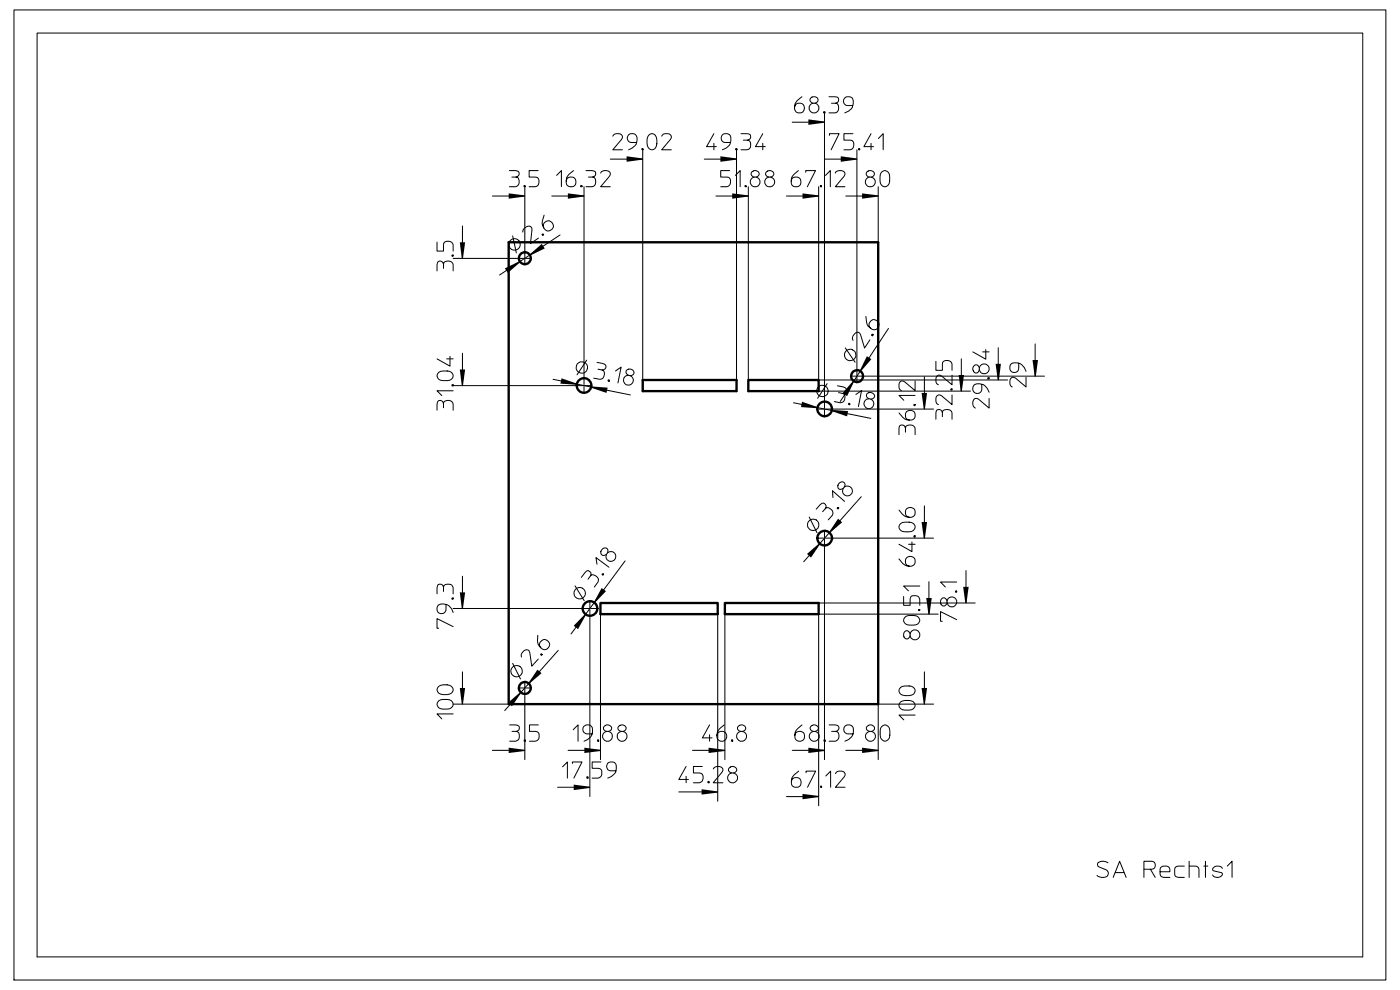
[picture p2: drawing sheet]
<svg xmlns="http://www.w3.org/2000/svg" width="297mm" height="210mm" viewBox="0 0 297 210" stroke-linecap="round" stroke-linejoin="round" font-family="sans-serif">
<path d="M109.9 54.8h2.8M111.3 56.2v-2.8M180.4 79.8h2.8M181.8 81.2v-2.8M109.9 145.9h2.8M111.3 144.5v2.8" fill="none" stroke="#000" stroke-width=".21" stroke-dasharray="1.2 .2 0 .2"/>
<path d="M122.2 81.8h3.4M123.9 83.5v-3.4M173.2 86.8h3.4M174.9 88.5v-3.5M173.2 114.2h3.4M174.9 112.5v3.4M123.4 129.1h3.5M125.1 127.4v3.4" fill="none" stroke="#000" stroke-width=".21" stroke-dasharray="1.5 .2 0 .2"/>
<g fill="none" stroke="#000" stroke-width=".21">
<path d="M3 2.1h291v205.8h-291zM7.9 7h281.2v196h-281.2zM108.1 36.2l1.7 .1a.68 .68 0 0 1 .3 .8 .68 .68 0 0 1-.7 .5 1.07 1.07 0 0 1 .8 1 1.07 1.07 0 0 1-.8 1h-1.3M108.6 37.6h.8M111.2 39.4h.2v.2h-.2zM111.2 39.5h.1zM111.3 39.6v13.9M114.2 36.2h-1.9v1.4h1.7a1.17 1.17 0 0 1-.4 2h-1.3M118.1 37.2l1-1v3.4M121.7 36.2a2.38 2.38 0 0 0-1.5 2.9 1.05 1.05 0 0 0 1.7 .3 1.05 1.05 0 0 0-.2-1.6 1.05 1.05 0 0 0-1.6 .6M123.2 39.4h.3v.2h-.3zM123.4 39.5h.1"/>
<path d="M123.9 39.6v40.5M124.3 36.2l1.7 .1a.69 .69 0 0 1 .3 .8 .69 .69 0 0 1-.6 .5 1.05 1.05 0 0 1 .4 1.8l-.5 .2h-1.3M124.8 37.6h.9M127.4 36.7a1.21 1.21 0 0 1 2.1 0l-.2 .7-1.9 2.2h2.1M129.5 33.8h6.8M130 28.9a1.22 1.22 0 0 1 2 0l-.1 .7-1.9 2.2h2M135 30.2h-1.2a1.02 1.02 0 0 1-.3-1.8 1.02 1.02 0 0 1 1.6 .8 2.18 2.18 0 0 1-1.8 2.6M136.2 31.5h.2v.3h-.2zM136.2 31.6l.1 .1zM136.3 31.8v48.8M137.5 28.8a.93 .93 0 0 1 1-.4 .93 .93 0 0 1 .7 .7 1.88 1.88 0 0 1-.8 2.7l-.4-.1a2.1 2.1 0 0 1-.5-2.9zM140.4 28.9a1.22 1.22 0 0 1 2 0l-.2 .7-1.8 2.2h2"/>
<path d="M149.4 33.8h6.8M151.4 28.4l-1.5 2.7h2.1M151.4 30.4v1.4M154.8 36.2h-1.9v1.4h1.7a1.17 1.17 0 0 1-.4 2h-1.3M155 30.2h-1.2a1.01 1.01 0 0 1-.8-1.1 1.01 1.01 0 0 1 1.1-.9 1.01 1.01 0 0 1 .9 1 2.18 2.18 0 0 1-1.8 2.6M156 37.2l1-1v3.4M156.1 31.5h.3v.3h-.3zM156.2 31.6v.1zM156.2 31.8v48.8M157.2 28.4h1.7a.7 .7 0 0 1 .3 .8 .7 .7 0 0 1-.6 .5 1.08 1.08 0 0 1 .7 1.1 1.08 1.08 0 0 1-.8 1h-1.3M157.7 29.7h.9M158 39.4h.3v.2h-.3z"/>
<path d="M158.2 39.5h.1M158.7 39.6v41M159.5 36.4a.88 .88 0 0 1 1-.2 .88 .88 0 0 1 .5 .8 .88 .88 0 0 1-.9 .6 .88 .88 0 0 1-.8-.9zM160 37.6a1.05 1.05 0 0 0-.7 1.6 1.05 1.05 0 0 0 1.8 0 1.05 1.05 0 0 0-.7-1.6M161.8 28.4l-1.5 2.7h2M161.8 30.4v1.4M162.6 36.4a.91 .91 0 0 1 1-.2 .91 .91 0 0 1 .5 .8 .9 .9 0 0 1-.9 .6 .9 .9 0 0 1-.8-.9zM163.1 37.6a1.05 1.05 0 0 0-.7 1.6 1.05 1.05 0 0 0 1.8 0 1.05 1.05 0 0 0-.8-1.6M168.1 25.9h6.8M169.4 36.2a2.4 2.4 0 0 0-1.5 2.9 1.05 1.05 0 0 0 1.7 .3 1.05 1.05 0 0 0-.2-1.6 1.05 1.05 0 0 0-1.5 .6M170.1 20.5a2.24 2.24 0 0 0-1.3 3.2 1.06 1.06 0 0 0 1.7-.1 1.06 1.06 0 0 0-.5-1.6 1.06 1.06 0 0 0-1.4 .7M170.9 36.5v-.3h2.1l-1.7 3.4"/>
<path d="M172 20.8a.81 .81 0 0 1 1.1-.2 .81 .81 0 0 1 .3 1 .88 .88 0 0 1-1 .3 .88 .88 0 0 1-.6-.9zM172.5 21.9a1.05 1.05 0 0 0-.7 1.6 1.05 1.05 0 0 0 1.8 0 1.05 1.05 0 0 0-.7-1.6M173.7 39.6v41h40M174 39.4h.3v.2h-.3zM174.1 39.5h.1zM174.7 23.7h.3v.2h-.3zM174.8 23.8l.1 .1zM174.9 23.9v61.1M174.9 33.8h6.9M175.1 37.2l1-1v3.4M175.9 20.5l1.7 .1a.71 .71 0 0 1 .3 .8 .71 .71 0 0 1-.7 .5 1.05 1.05 0 0 1 .5 1.8l-.6 .2h-1.2M176 28.7v-.3h2l-1.7 3.4"/>
<path d="M176.4 21.9h.8M177.2 36.7a1.22 1.22 0 0 1 2 0l-.1 .7-1.9 2.2h2M180.9 22.4h-1.2a1.02 1.02 0 0 1-.3-1.8 1.02 1.02 0 0 1 1.6 .8v.6a2.05 2.05 0 0 1-1.8 1.9M180.9 28.4h-1.9v1.3l1.8 .1a1.17 1.17 0 0 1-.5 2h-1.3M181.8 31.8v46.7M182.1 31.5h.3v.3h-.3zM182.2 31.6l.1 .1zM183.9 36.4a.91 .91 0 0 1 1-.2 .91 .91 0 0 1 .6 .8 .9 .9 0 0 1-1 .6 .9 .9 0 0 1-.7-.9zM184.4 37.6a1.05 1.05 0 0 0-.7 1.6 1.05 1.05 0 0 0 1.8 0 1.05 1.05 0 0 0-.7-1.6M184.8 28.4l-1.5 2.7h2M184.8 30.4v1.4M186.3 39.6v11.8"/>
<path d="M186.3 29.4l1.1-1v3.4M186.9 36.6a1.02 1.02 0 0 1 1.3-.3 1.02 1.02 0 0 1 .5 1.2 1.77 1.77 0 0 1-.6 2h-.7a1.23 1.23 0 0 1-.7-1.2l.1-1.3zM92.7 57.5l.1-1.8a.68 .68 0 0 1 .8-.3 .68 .68 0 0 1 .5 .7 1.07 1.07 0 0 1 1-.7 1.07 1.07 0 0 1 1 .8v1.3M92.7 51.4v1.9h1.4l.1-1.8a1.17 1.17 0 0 1 1.9 .5v1.3M94.1 56.1v.8M95.9 54.1h.2v.3h-.2zM96 54.2l.1 .1zM96.1 54.8h13.8M98.1 47.9v6.9M104.5 41.6h6.8M108.8 50.1l.7 3.5M110.9 49.2a1.25 1.25 0 0 1 1.7-1.1l.3 .6-.4 3 1.7-1.2"/>
<path d="M115 49.7l.2-.1 .1 .2-.2 .1zM115.1 49.8h.1zM115.4 45.6a2.28 2.28 0 0 0 .7 3.4 1.06 1.06 0 0 0 1.3-1 1.06 1.06 0 0 0-1.2-1.1 1.06 1.06 0 0 0-.8 1.5M117.1 41.6h6.8M118.8 49.8l-12.8 8.5M151.9 41.6h6.8M166.8 41.6h6.9M179.4 41.6h6.9M93 79.1a2.34 2.34 0 0 1 3.1 .3v.4a1.17 1.17 0 0 1-1.2 .9 1.71 1.71 0 0 1-2.1-.6 .76 .76 0 0 1 .2-1zM94.8 76.1h1.3M95.5 75.6v2.1l-2.8-1.6M98.1 74.9v6.9"/>
<path d="M124.5 76.4l-2.1 3.1M126.6 76.9l1.7 .4a.69 .69 0 0 1 .2 .8 .69 .69 0 0 1-.8 .4 1.06 1.06 0 0 1 .5 1.2 1.06 1.06 0 0 1-1 .8l-1.3-.3M126.9 78.3l.8 .2M130.6 78.7l1.2-.8-.7 3.3M132.9 78.6a.88 .88 0 0 1 1-.3 .88 .88 0 0 1 .5 1 .88 .88 0 0 1-1 .3 .88 .88 0 0 1-.5-1zM133.3 79.6a1.05 1.05 0 0 0-1 1.4 1.05 1.05 0 0 0 1.7 .4 1.05 1.05 0 0 0-.3-1.7M179.3 73.8l2.1 3M183.2 79.8h38.4M183.7 67.1a2.52 2.52 0 0 0 1.3 2.7 1.05 1.05 0 0 0 1.4-.9 1.05 1.05 0 0 0-1.2-1.1 1.05 1.05 0 0 0-.7 1.6l.2 .2M184.5 72.1l-1.1 1.7-.8-2.8a.68 .68 0 0 0-.6-.6 .68 .68 0 0 0-.7 .5 1 1 0 0 0-.3 1.3M185 70.9l.2 .1-.1 .3-.2-.2zM185 71l.1 .1z"/>
<path d="M188.5 69.7l-10.2 15.5M196.1 79.9v6.9M198.5 76.6v2h1.4l.1-1.8a1.17 1.17 0 0 1 2 .4v1.4M202 79.6v2l-2.3-1.8a.71 .71 0 0 0-.8-.2 .71 .71 0 0 0-.4 .8 1.02 1.02 0 0 0 .6 1.2M203.9 76.1v6.9M206.7 77.6a.76 .76 0 0 1 .9 .1 .76 .76 0 0 1 .1 1 .74 .74 0 0 1-1.1 .2 .74 .74 0 0 1-.1-1.1zM207.8 78.1a1.06 1.06 0 0 1 1.6-.8 1.06 1.06 0 0 1 0 1.8 1.06 1.06 0 0 1-1.6-.7M208.5 74.6h1.3M209.1 74.1v2.1l-2.7-1.6M211.8 73.8v6.8M216.1 77v1.2a1.01 1.01 0 0 1-1.5 .7 1.01 1.01 0 0 1-.1-1.7 2.18 2.18 0 0 1 3.2 1.6M219.6 72.9v6.9"/>
<path d="M92.7 87l.1-1.7a.68 .68 0 0 1 .8-.3 .68 .68 0 0 1 .5 .6 1.07 1.07 0 0 1 1-.7 1.07 1.07 0 0 1 1 .8v1.3M94.1 85.6v.9M95.9 81.6h.2v.3h-.2zM96 81.7l.1 .1zM96.1 82.9h-3.4l1 1M96.1 81.8h26.1M117.3 80.5l16.4 3.3M129 80.6h.3l-.1 .3-.2-.1zM129.1 80.7l.1 .1zM168.3 85.4l16.4 3.4M173.7 83h32.2M175.5 81.4l-2 3.1"/>
<path d="M176.6 86.8h21.4M177.7 81.8l1.6 .5a.69 .69 0 0 1 .2 .8 .69 .69 0 0 1-.7 .4 1.07 1.07 0 0 1 .4 1.1 1.07 1.07 0 0 1-.9 .8l-1.3-.2M177.9 83.3l.9 .2M180.1 85.5l.2 .1v.3l-.3-.1zM180.1 85.6l.1 .2zM181.6 83.7l1.2-.8-.7 3.3M184.1 83.4a.91 .91 0 0 1 1 0 .91 .91 0 0 1 .4 .9 .89 .89 0 0 1-1.1 .3 .89 .89 0 0 1-.5-1zM184.4 84.6a1.06 1.06 0 0 0-1 1.4 1.06 1.06 0 0 0 1.7 .4 1.06 1.06 0 0 0-.4-1.7M190.7 92.2l.1-1.7a.71 .71 0 0 1 .8-.3 .71 .71 0 0 1 .5 .6 1.05 1.05 0 0 1 1.8-.4l.2 .5v1.3M190.7 87.6a2.37 2.37 0 0 0 2.9 1.4 1.05 1.05 0 0 0 .3-1.6 1.05 1.05 0 0 0-1.6 .2 1.05 1.05 0 0 0 .6 1.5M192.1 90.8v.9M193.9 85.8h.2v.2h-.2z"/>
<path d="M194 85.9l.1 .1zM194.1 83.9h-3.4l1 1M194.1 80.8v2.1l-2.5-2.1a1.02 1.02 0 0 0-.8 1.6l.4 .5M198.5 88.9l.1-1.7a.71 .71 0 0 1 .8-.3 .71 .71 0 0 1 .5 .7 1.05 1.05 0 0 1 1.8-.5l.3 .5v1.3M199.9 87.6v.8M201.7 82.5h.3v.3h-.3zM201.8 82.6h.1zM202 83.8v2l-2.3-1.8a.71 .71 0 0 0-.8-.2 .71 .71 0 0 0-.4 .8 1.02 1.02 0 0 0 .6 1.2M208.3 81.5v1.2a1.02 1.02 0 0 1-1.8 .4 1.02 1.02 0 0 1 .8-1.7h.6a2.11 2.11 0 0 1 1.9 1.8M209.5 80.1h.3v.3h-.3zM209.7 80.2v.1zM209.8 84.5v2.1l-2.2-1.9a.73 .73 0 0 0-.8-.1 .73 .73 0 0 0-.4 .7 1.14 1.14 0 0 0 .5 1.3"/>
<path d="M217.7 80v2.1l-2.6-2.1a1.02 1.02 0 0 0-.8 1.7l.4 .4M126.6 119.7l-.2-1.4 2.8 2M127.8 116.5a.68 .68 0 0 1 .9-.2 .68 .68 0 0 1 .2 1 .75 .75 0 0 1-1.2 .4 .75 .75 0 0 1 .1-1.2zM128.9 117.3a1.05 1.05 0 0 1 1.7 .4 1.05 1.05 0 0 1-1.1 1.4 1.05 1.05 0 0 1-.8-1.5M132.6 119l-11.5 15.5M171.7 109.7l1.6 3.3M173.1 108l1.2-1.2a.7 .7 0 0 1 .8 .3 .7 .7 0 0 1 0 .8 1.03 1.03 0 0 1 1.6 .9l-.1 .5-.9 1M174.9 115.9v45.2M175.1 107.9l-.6 .6M176.6 114.2h21.4M176.7 105.5l-.1-1.4 2.6 2.3M177.8 107.8h.1"/>
<path d="M177.7 107.6l.2 .2-.1 .2-.2-.2zM178.1 102.4a.68 .68 0 0 1 1-.1 .68 .68 0 0 1 0 1 .7 .7 0 0 1-.9 .5 .7 .7 0 0 1-.4-.9zM179.1 103.3a1.05 1.05 0 0 1 1.7 .4 1.05 1.05 0 0 1-1 1.4 1.05 1.05 0 0 1-.9-1.5M182.7 105.4l-12.2 13.8M190.7 118.6a2.26 2.26 0 0 0 3.2 1.2 1.06 1.06 0 0 0-.2-1.6 1.06 1.06 0 0 0-1.5 .5 1.06 1.06 0 0 0 .7 1.4M190.7 108.2a2.26 2.26 0 0 0 3.2 1.3 1.06 1.06 0 0 0-.2-1.7 1.06 1.06 0 0 0-1.5 .5 1.06 1.06 0 0 0 .7 1.4M191 111.2a2.34 2.34 0 0 1 3.1 .2v.5a1.17 1.17 0 0 1-1.2 .9 1.8 1.8 0 0 1-2.1-.7l-.1-.4zM192.8 115.5h1.3M193.5 115v2l-2.8-1.5M193.9 113.7h.2v.2h-.2zM194 113.8h.1zM196.1 107.3v6.9"/>
<path d="M92.7 126l.1-1.7a.67 .67 0 0 1 .8-.4 .67 .67 0 0 1 .5 .7 1.08 1.08 0 0 1 1-.7 1.08 1.08 0 0 1 1 .8v1.3M94.1 124.6v.9M94.6 128.2v1.2a1.03 1.03 0 0 1-1.8 .4 1.03 1.03 0 0 1 .8-1.7h.6a2.05 2.05 0 0 1 1.9 1.8M95.9 126.9h.2v.2h-.2zM96 126.9l.1 .1zM96.1 132.9l-3.4-1.7v2.1h.4M96.1 129.1h27.3M98.1 122.2v6.9M110.6 139.4a1.12 1.12 0 0 1 .4-1.2 1.12 1.12 0 0 1 1.3-.1l.5 3.2 1.4-1.5M114.1 134.8a2.25 2.25 0 0 0 1.5 3 1.05 1.05 0 0 0 1-1.3 1.05 1.05 0 0 0-1.5-.7 1.05 1.05 0 0 0-.4 1.6M114.9 138.8h.1M114.8 138.7l.2 .1-.1 .2-.2-.2z"/>
<path d="M118.4 138l-11.3 12.7M122 124.3l1.9 3.1M123.3 122.5l1.1-1.4a.69 .69 0 0 1 .8 .3 .69 .69 0 0 1 0 .8 1.08 1.08 0 0 1 1.3 0 1.08 1.08 0 0 1 .4 1.3l-.8 1M125.1 130.8v38.2M125.2 122.2l-.5 .7M127.4 130.3v30.8M127.9 121.7l.2 .1-.2 .2-.2-.1zM127.9 121.8v.1zM152.3 130.3v39.7M153.8 130.3v30.8M173.7 127.9h33.2M191.7 126.5v1.9h1.4v-1.7a1.17 1.17 0 0 1 2 .4v1.3"/>
<path d="M191.9 134a.77 .77 0 0 1 1 .1 .77 .77 0 0 1 .1 1 .75 .75 0 0 1-1.1 .2 .75 .75 0 0 1-.1-1.1zM191.9 131a2.55 2.55 0 0 1 3 0 1.04 1.04 0 0 1 0 1.2 1.04 1.04 0 0 1-1.1 .4 1.77 1.77 0 0 1-2-.7l-.1-.4zM193.1 134.5a1.05 1.05 0 0 1 1.6-.7 1.05 1.05 0 0 1 0 1.7 1.05 1.05 0 0 1-1.6-.7M194.9 129.3h.2v.2h-.2zM195 129.4h.1M195.1 124.3h-3.4l1 1M197.1 123.4v6.9M199 130.3h-25.3v40.6M199.8 127a.77 .77 0 0 1 1 .1 .77 .77 0 0 1 0 1 .75 .75 0 0 1-1.1 .2 .75 .75 0 0 1-.1-1.1zM200.9 127.5a1.05 1.05 0 0 1 1.6-.7 1.05 1.05 0 0 1 0 1.8 1.05 1.05 0 0 1-1.6-.8M202.7 125.4h.3v.2h-.3zM202.8 125.4l.1 .1z"/>
<path d="M203 131.4l-3.5-1.7v2.1h.4M203 123.5h-3.5l1.1 1M204.9 121v6.9M93 148.8a2.34 2.34 0 0 1 3.1 .2v.5a1.17 1.17 0 0 1-1.2 .9 1.71 1.71 0 0 1-2.1-.7 .76 .76 0 0 1 .2-.9zM93 145.7a2.24 2.24 0 0 1 3.1 .3v.4a1.17 1.17 0 0 1-1.2 .9 1.78 1.78 0 0 1-2.1-.7 .71 .71 0 0 1 .2-.9zM96.1 151.4h-3.4l1 1.1M96.1 149.4h11.8M98.1 142.5v6.9M104.5 159.2h6.8M108.1 153.8l1.7 .1a.67 .67 0 0 1 .4 .7 .67 .67 0 0 1-.7 .5 1.1 1.1 0 0 1 .7 1.1 1.1 1.1 0 0 1-.8 1h-1.3M108.6 155.1h.9M108.8 140.7l1.6 3.3"/>
<path d="M111.2 156.9h.2v.3h-.2zM111.4 157.1h.1M111.3 147.3v13.8M114.2 153.8h-1.9v1.3l1.7 .1a1.18 1.18 0 0 1-.4 2h-1.3M120.5 159.2h6.9M121.6 154.8l1-1v3.4M125.6 155.7h-1.2a1.01 1.01 0 0 1-.7-1.2 1.01 1.01 0 0 1 1-.8 1.01 1.01 0 0 1 1 .9 2.21 2.21 0 0 1-1.8 2.6M126.8 156.9h.2v.3h-.2zM126.9 157.1h.1M128.2 154a.89 .89 0 0 1 1-.2 .89 .89 0 0 1 .6 .8 .91 .91 0 0 1-1.1 .6 .91 .91 0 0 1-.7-.9zM128.7 155.1a1.06 1.06 0 0 0-.7 1.7 1.06 1.06 0 0 0 1.8 0 1.06 1.06 0 0 0-.8-1.7M131.3 154a.88 .88 0 0 1 1-.2 .88 .88 0 0 1 .5 .8 .91 .91 0 0 1-1 .5 .91 .91 0 0 1-.7-.8z"/>
<path d="M131.8 155.1a1.07 1.07 0 0 0-.7 1.7 1.07 1.07 0 0 0 1.8 0 1.07 1.07 0 0 0-.7-1.7M146.9 159.2h6.9M150.5 153.8l-1.5 2.7h2.1M150.5 155.8v1.4M153.6 153.8a2.26 2.26 0 0 0-1.2 3.1 1.06 1.06 0 0 0 1.6-.1 1.06 1.06 0 0 0-.5-1.6 1.06 1.06 0 0 0-1.4 .8M155.2 156.9h.2v.3h-.2zM155.3 157l.1 .1zM156.6 154a.89 .89 0 0 1 1-.2 .89 .89 0 0 1 .6 .8 .91 .91 0 0 1-1 .5 .91 .91 0 0 1-.7-.8zM157.2 155.1a1.06 1.06 0 0 0-.8 1.7 1.06 1.06 0 0 0 1.8 0 1.06 1.06 0 0 0-.7-1.7M168.1 159.2h6.8M170.1 153.8a2.4 2.4 0 0 0-1.4 2.9 1.05 1.05 0 0 0 1.7 .3 1.05 1.05 0 0 0-.2-1.7 1.05 1.05 0 0 0-1.6 .7M172 154a.89 .89 0 0 1 1-.2 .89 .89 0 0 1 .6 .8 .91 .91 0 0 1-1 .5 .91 .91 0 0 1-.7-.8z"/>
<path d="M172.6 155.1a1.06 1.06 0 0 0-.8 1.7 1.06 1.06 0 0 0 1.8 0 1.06 1.06 0 0 0-.7-1.7M174.8 156.9h.2v.3h-.2zM174.9 157l.1 .1zM175.9 153.8l1.7 .1a.68 .68 0 0 1 .4 .7 .68 .68 0 0 1-.7 .5 1.09 1.09 0 0 1 .7 1.1 1.09 1.09 0 0 1-.8 1h-1.3M176.4 155.1h.9M179.4 159.2h6.9M181 155.7h-1.2a1.01 1.01 0 0 1-.8-1.2 1.01 1.01 0 0 1 1.1-.8 1.01 1.01 0 0 1 .9 .9 2.21 2.21 0 0 1-1.8 2.6M184 154a.88 .88 0 0 1 1-.2 .88 .88 0 0 1 .5 .8 .91 .91 0 0 1-1 .5 .91 .91 0 0 1-.7-.8zM184.5 155.1a1.07 1.07 0 0 0-.7 1.7 1.07 1.07 0 0 0 1.8 0 1.07 1.07 0 0 0-.7-1.7M187 154.2a1.02 1.02 0 0 1 1.2-.3 1.02 1.02 0 0 1 .6 1.2 1.71 1.71 0 0 1-.7 2 1.05 1.05 0 0 1-1.4-1.2l.1-1.4zM191 145.9a2.34 2.34 0 0 1 3.1 .3v.4a1.17 1.17 0 0 1-1.2 1 1.87 1.87 0 0 1-2.1-.7l-.1-.5zM191.1 148.8a2.71 2.71 0 0 1 2.8 .2 1.01 1.01 0 0 1 .1 1.2 1.01 1.01 0 0 1-1.1 .4 1.8 1.8 0 0 1-2.1-.6v-.7z"/>
<path d="M194.1 151.7h-3.4l1 1M196.1 142.5v6.9M198 149.4h-11.7v11.7M118.3 167h6.8M119.3 162.7l1.1-1.1v3.5M121.4 162v-.4h2.1l-1.8 3.5M124.5 164.8h.2v.3h-.2zM124.6 164.9l.1 .1zM127.5 161.6h-1.9v1.4l1.7 .1a1.18 1.18 0 0 1-.4 2h-1.3M130.7 163.5h-1.2a1.01 1.01 0 0 1-.8-1.1 1.01 1.01 0 0 1 1.1-.9 1.01 1.01 0 0 1 .9 1 2.11 2.11 0 0 1-1.8 2.6M144 168h8.3M145.6 162.6l-1.6 2.7h2"/>
<path d="M145.6 164.7v1.3M149 162.6h-1.9v1.4h1.3a1.08 1.08 0 0 1 .8 1 1.08 1.08 0 0 1-.8 1h-1.3M150.2 165.8h.2v.2h-.2zM150.4 165.9h.1M151.3 163.1a1.22 1.22 0 0 1 2.1 0l-.2 .7-1.9 2.2h2.1M154.7 162.9a.89 .89 0 0 1 1-.3 .89 .89 0 0 1 .6 .9 .91 .91 0 0 1-1 .5 .91 .91 0 0 1-.7-.9zM155.2 164a1.06 1.06 0 0 0-.7 1.6 1.06 1.06 0 0 0 1.8 0 1.06 1.06 0 0 0-.7-1.6M166.8 169h6.9M169.4 163.6a2.38 2.38 0 0 0-1.4 2.9 1.05 1.05 0 0 0 1.6 .3 1.05 1.05 0 0 0-.1-1.7 1.05 1.05 0 0 0-1.6 .7M171 163.9v-.3h2l-1.7 3.4M174.1 166.7h.2v.3h-.2zM174.1 166.8l.1 .1z"/>
<path d="M175.2 164.6l1-1v3.4M177.2 164.1a1.22 1.22 0 0 1 2.1 0l-.2 .7-1.9 2.2h2.1M235.1 183l-.6-.2-.7-.1a.71 .71 0 0 0-.8 .2 .71 .71 0 0 0-.1 .8l1.7 .8a.85 .85 0 0 1 .5 1 .85 .85 0 0 1-.9 .6 1.83 1.83 0 0 1-1.5-.4M236.1 186.1l1.4-3.4 1.4 3.4M236.6 185.1h1.9M242.7 184.4v1.7M244.1 184.4h-1.4v-1.7h1.6a.86 .86 0 0 1 .8 1 .86 .86 0 0 1-1 .7l1 1.7M246.1 184.9h2.1a1.08 1.08 0 0 0-.8-1.2 1.08 1.08 0 0 0-1.3 .7v1a.78 .78 0 0 0 .8 .7h1.3M251.2 183.7h-1.2a.73 .73 0 0 0-.8 .7v1a.72 .72 0 0 0 .8 .7h1.2M252.3 183.7h1.3a.79 .79 0 0 1 .8 .7v1.7M252.3 182.7v3.4M255.4 183.7h.8"/>
<path d="M255.7 182.7v3.4M259.3 184.2a1.17 1.17 0 0 0-1.1-.5 1.17 1.17 0 0 0-1 .8l.3 .2 1.7 .5a.7 .7 0 0 1-.8 .9 1.08 1.08 0 0 1-1.2-.5M260.3 183.7l1.1-1v3.4"/>
<circle cx="109.1" cy="51.8" r="1.22"/>
<circle cx="123.4" cy="77.9" r="1.21"/>
<circle cx="180.4" cy="75.3" r="1.21"/>
<circle cx="174.5" cy="82.9" r="1.22"/>
<circle cx="172.5" cy="111.3" r="1.21"/>
<circle cx="123" cy="125.8" r="1.2"/>
<circle cx="109.6" cy="142.4" r="1.22"/>
</g>
<g fill="#000">
<path d="M132.9 33.2l3.4 .4v.3l-3.4 .4z" fill-rule="evenodd"/>
<path d="M152.8 33.2l3.4 .4v.3l-3.4 .4z" fill-rule="evenodd"/>
<path d="M171.5 25.3l3.4 .5v.2l-3.4 .5z" fill-rule="evenodd"/>
<path d="M178.4 33.2l3.4 .4v.3l-3.4 .4z" fill-rule="evenodd"/>
<path d="M97.5 51.4h1.2l-.5 3.4h-.2z" fill-rule="evenodd"/>
<path d="M107.1 56.9l3.1-1.5 .1 .2-2.6 2.3z" fill-rule="evenodd"/>
<path d="M107.9 41l3.4 .4v.3l-3.4 .4z" fill-rule="evenodd"/>
<path d="M112.3 54l2.6-2.3 .7 1-3.1 1.5z" fill-rule="evenodd"/>
<path d="M120.5 41l3.4 .4v.3l-3.4 .4z" fill-rule="evenodd"/>
<path d="M155.3 41l3.4 .4v.3l-3.4 .4z" fill-rule="evenodd"/>
<path d="M170.3 41l3.4 .4v.3l-3.4 .4z" fill-rule="evenodd"/>
<path d="M182.9 41l3.4 .4v.3l-3.4 .4z" fill-rule="evenodd"/>
<path d="M183.9 75.6l1 .6-2.3 2.6-.2-.1z" fill-rule="evenodd"/>
<path d="M219 76.4h1.2l-.5 3.4h-.2z" fill-rule="evenodd"/>
<path d="M97.5 78.4h1.2l-.5 3.4h-.2z" fill-rule="evenodd"/>
<path d="M119.1 80.2l3.3 1.2-.1 .2-3.4-.2z" fill-rule="evenodd"/>
<path d="M125.4 82l3.5 .2-.2 1.2-3.3-1.2z" fill-rule="evenodd"/>
<path d="M170.1 85.2l3.3 1.2v.2l-3.5-.2z" fill-rule="evenodd"/>
<path d="M176.5 87l3.4 .2-.2 1.1-3.3-1.1z" fill-rule="evenodd"/>
<path d="M181 80.8l.2 .1-1.5 3.1-1-.6z" fill-rule="evenodd"/>
<path d="M195.5 83.4h1.2l-.5 3.4h-.2z" fill-rule="evenodd"/>
<path d="M203.4 79.5h1.1l-.5 3.5h-.2z" fill-rule="evenodd"/>
<path d="M211.2 77.2h1.1l-.4 3.4h-.2z" fill-rule="evenodd"/>
<path d="M171.2 117.5l2.6-2.3 .2 .2-2 2.9z" fill-rule="evenodd"/>
<path d="M177.8 110l.8 .8-2.6 2.3-.1-.2z" fill-rule="evenodd"/>
<path d="M195.5 110.7h1.2l-.5 3.5h-.2z" fill-rule="evenodd"/>
<path d="M97.5 125.7h1.2l-.5 3.4h-.2z" fill-rule="evenodd"/>
<path d="M124.1 130.3l.2 .1-1.7 3-.9-.7z" fill-rule="evenodd"/>
<path d="M127.6 124.7l1 .7-2.4 2.5-.2-.1z" fill-rule="evenodd"/>
<path d="M196.5 126.9h1.2l-.5 3.4h-.2z" fill-rule="evenodd"/>
<path d="M204.3 124.5h1.2l-.5 3.4h-.2z" fill-rule="evenodd"/>
<path d="M97.5 145.9h1.2l-.5 3.5h-.2z" fill-rule="evenodd"/>
<path d="M107.8 149.1l2.6-2.3 .2 .2-2 2.8z" fill-rule="evenodd"/>
<path d="M107.9 158.6l3.4 .5v.2l-3.4 .4z" fill-rule="evenodd"/>
<path d="M114 142.1l.9 .7-2.6 2.3-.2-.2z" fill-rule="evenodd"/>
<path d="M124 158.6l3.4 .5v.2l-3.4 .4z" fill-rule="evenodd"/>
<path d="M150.3 158.6l3.5 .5v.2l-3.5 .4z" fill-rule="evenodd"/>
<path d="M171.5 158.6l3.4 .5v.2l-3.4 .4z" fill-rule="evenodd"/>
<path d="M182.9 158.6l3.4 .5v.2l-3.4 .4z" fill-rule="evenodd"/>
<path d="M195.5 145.9h1.2l-.5 3.5h-.2z" fill-rule="evenodd"/>
<path d="M121.7 166.4l3.4 .5v.2l-3.4 .5z" fill-rule="evenodd"/>
<path d="M148.8 167.4l3.5 .5v.2l-3.5 .4z" fill-rule="evenodd"/>
<path d="M170.3 168.4l3.4 .4v.3l-3.4 .4z" fill-rule="evenodd"/>
</g>
<g fill="none" stroke="#000" stroke-width=".5">
<path d="M107.9 51.4h78.4v98h-78.4zM136.3 80.6h19.9v2.4h-19.9zM158.7 80.6h15v2.4h-15zM127.4 127.9h24.9v2.4h-24.9zM153.8 127.9h19.9v2.4h-19.9z"/>
<circle cx="111.3" cy="54.8" r="1.27"/>
<circle cx="181.8" cy="79.8" r="1.27"/>
<circle cx="123.9" cy="81.8" r="1.56"/>
<circle cx="174.9" cy="86.7" r="1.56"/>
<circle cx="174.9" cy="114.1" r="1.56"/>
<circle cx="125.2" cy="129.1" r="1.56"/>
<circle cx="111.3" cy="145.9" r="1.27"/>
</g>
</svg>
